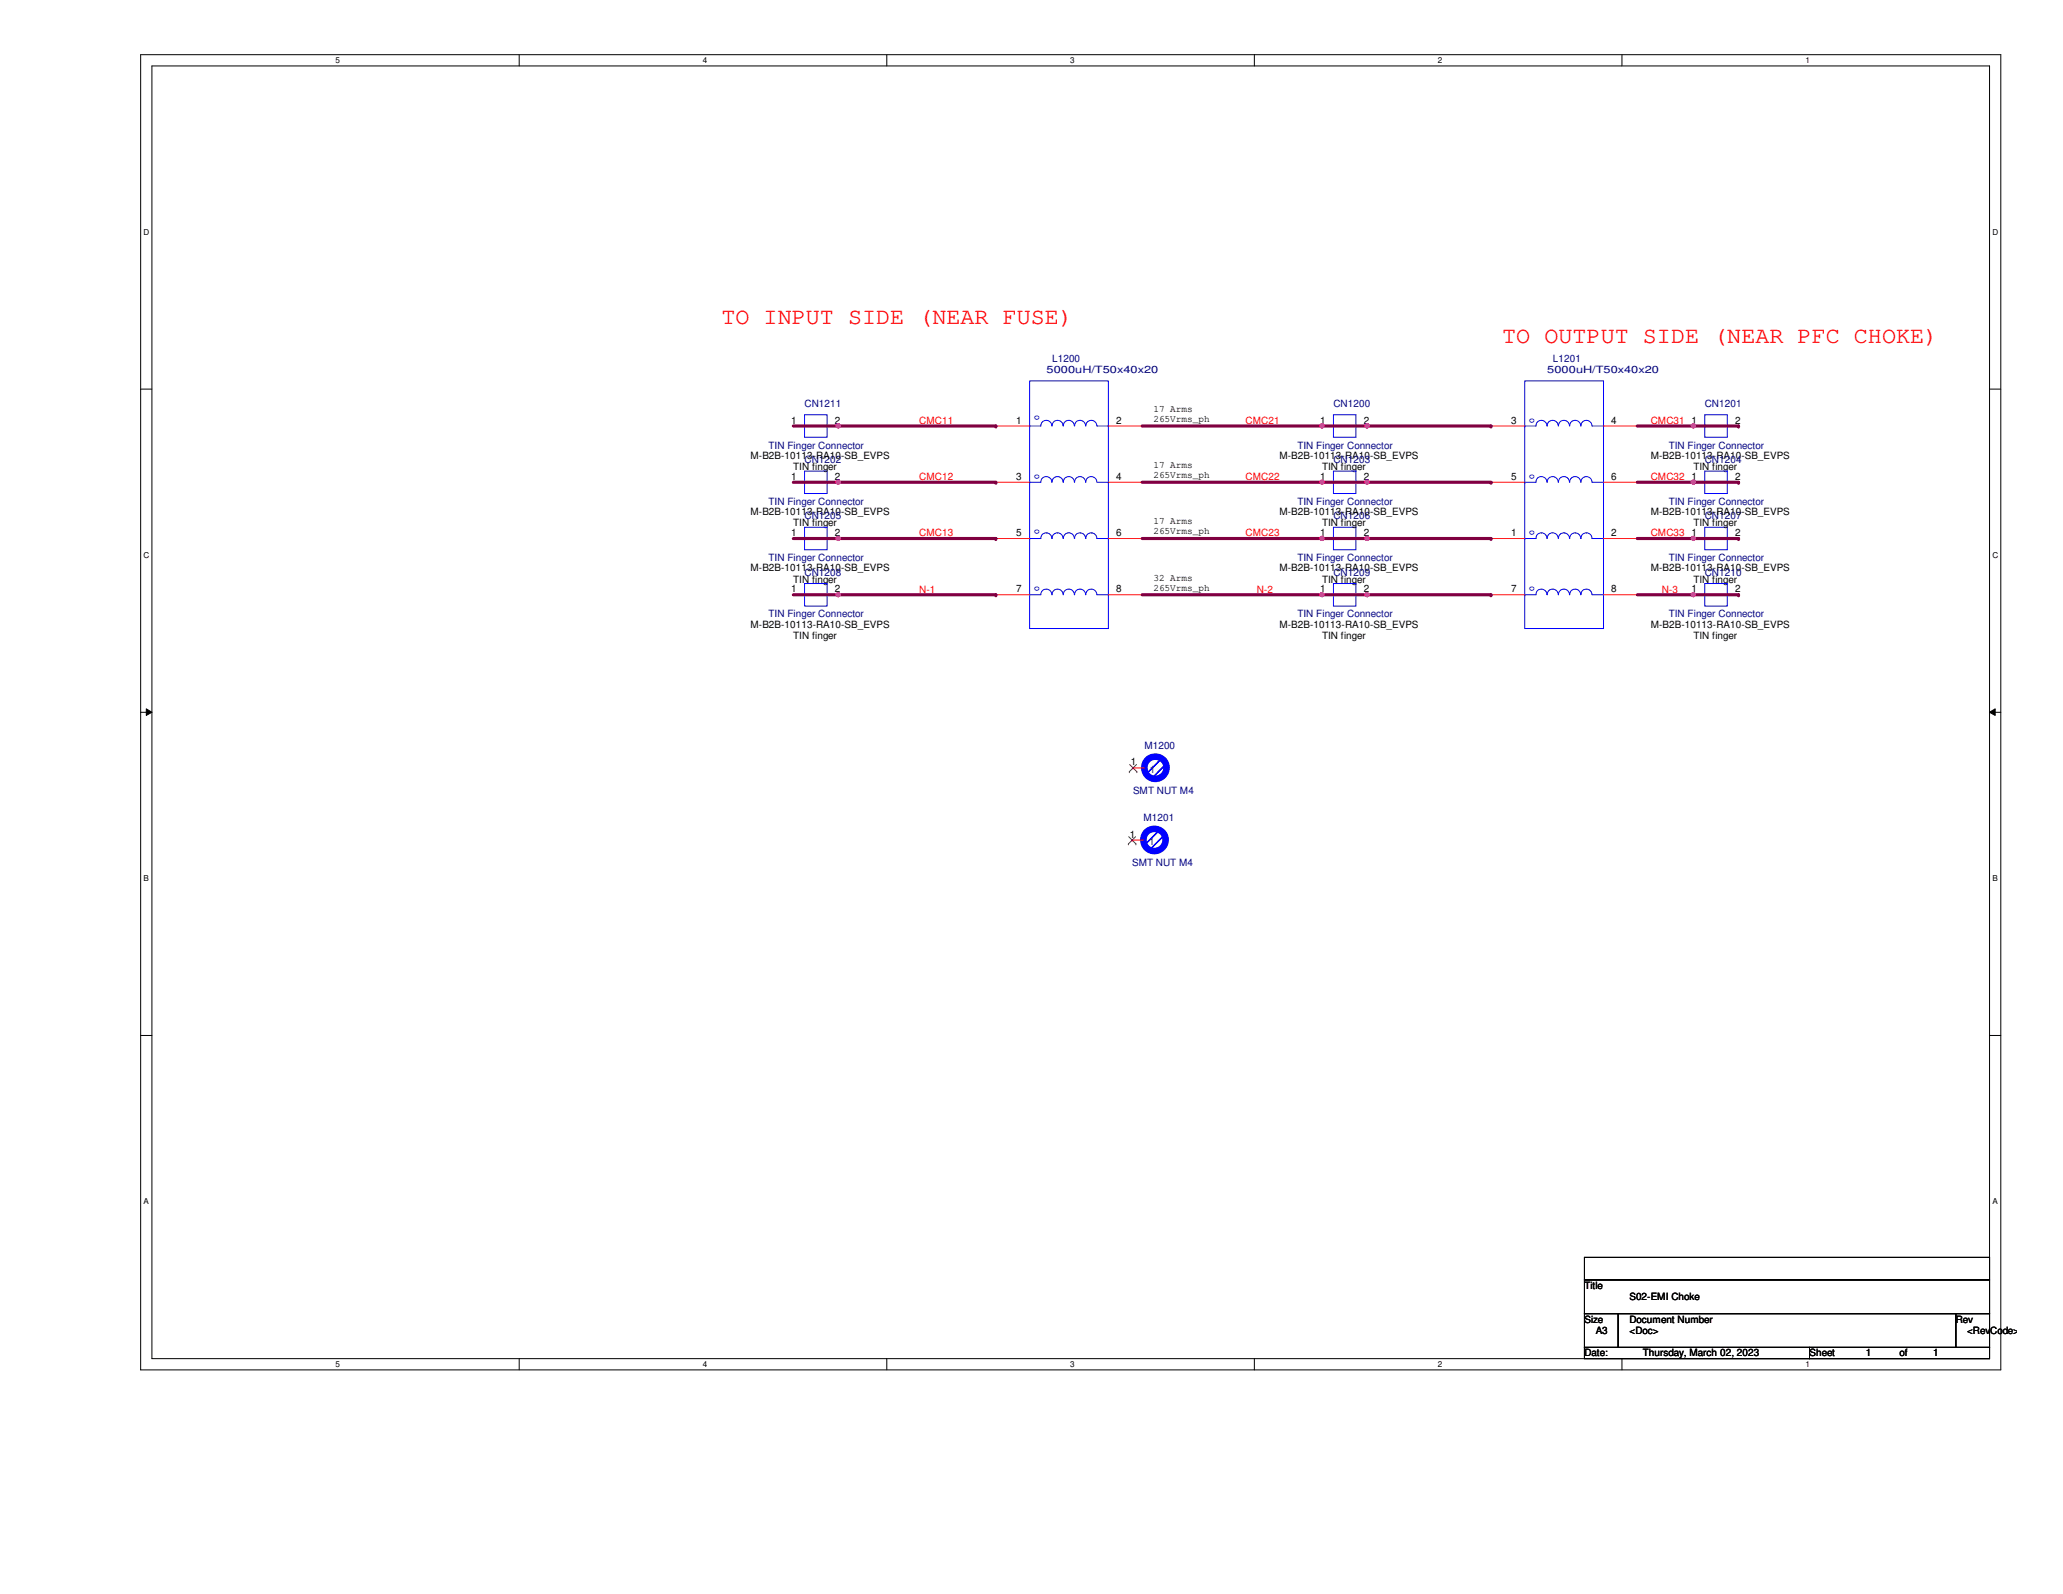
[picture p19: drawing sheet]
<svg xmlns="http://www.w3.org/2000/svg" width="279mm" height="216mm" viewBox="0 0 279 216" stroke-linecap="round" stroke-linejoin="round" font-family="sans-serif">
<defs><g id="words">
<g font-size="3.2" fill="#f00">
<text x="97.7" y="43.9">TO INPUT SIDE (NEAR FUSE)</text>
<text x="203.5" y="46.5">TO OUTPUT SIDE (NEAR PFC CHOKE)</text>
</g>
<g font-size="1.4" fill="#000080">
<text x="141.7" y="50.5">5000uH/T50x40x20</text>
<text x="142.5" y="49">L1200</text>
<text x="209.5" y="50.5">5000uH/T50x40x20</text>
<text x="210.3" y="49">L1201</text>
<text x="109" y="55.1">CN1211</text>
<text x="180.6" y="55.1">CN1200</text>
<text x="230.9" y="55.1">CN1201</text>
<text x="104.1" y="60.7">TIN Finger Connector</text>
<text x="109" y="62.7">CN1202</text>
<text x="175.7" y="60.7">TIN Finger Connector</text>
<text x="180.6" y="62.7">CN1203</text>
<text x="226" y="60.7">TIN Finger Connector</text>
<text x="230.9" y="62.7">CN1204</text>
<text x="104.1" y="68.4">TIN Finger Connector</text>
<text x="109" y="70.4">CN1205</text>
<text x="175.7" y="68.4">TIN Finger Connector</text>
<text x="180.6" y="70.4">CN1206</text>
<text x="226" y="68.4">TIN Finger Connector</text>
<text x="230.9" y="70.4">CN1207</text>
<text x="104.1" y="76">TIN Finger Connector</text>
<text x="109" y="78">CN1208</text>
<text x="175.7" y="76">TIN Finger Connector</text>
<text x="180.6" y="78">CN1209</text>
<text x="226" y="76">TIN Finger Connector</text>
<text x="230.9" y="78">CN1210</text>
<text x="104.1" y="83.6">TIN Finger Connector</text>
<text x="175.7" y="83.6">TIN Finger Connector</text>
<text x="226" y="83.6">TIN Finger Connector</text>
<text x="155" y="101.4">M1200</text>
<text x="153.5" y="107.5">SMT NUT M4</text>
<text x="154.9" y="111.2">M1201</text>
<text x="153.3" y="117.3">SMT NUT M4</text>
</g>
<g font-size="1.4">
<text x="107.1" y="57.4">1</text>
<text x="113.1" y="57.4">2</text>
<text x="137.6" y="57.4">1</text>
<text x="151.2" y="57.4">2</text>
<text x="156.2" y="55.8">17 Arms</text>
<text x="156.2" y="57.1">265Vrms_ph</text>
<text x="178.8" y="57.4">1</text>
<text x="184.7" y="57.4">2</text>
<text x="204.7" y="57.4">3</text>
<text x="218.2" y="57.4">4</text>
<text x="229.1" y="57.4">1</text>
<text x="235" y="57.4">2</text>
<text x="101.6" y="62.1">M-B2B-10113-RA10-SB_EVPS</text>
<text x="107.1" y="65">1</text>
<text x="107.4" y="63.7">TIN finger</text>
<text x="113.1" y="65">2</text>
<text x="137.6" y="65">3</text>
<text x="151.2" y="65">4</text>
<text x="156.2" y="63.4">17 Arms</text>
<text x="156.2" y="64.8">265Vrms_ph</text>
<text x="173.3" y="62.1">M-B2B-10113-RA10-SB_EVPS</text>
<text x="178.8" y="65">1</text>
<text x="179.1" y="63.7">TIN finger</text>
<text x="184.7" y="65">2</text>
<text x="204.7" y="65">5</text>
<text x="218.2" y="65">6</text>
<text x="223.6" y="62.1">M-B2B-10113-RA10-SB_EVPS</text>
<text x="229.1" y="65">1</text>
<text x="229.4" y="63.7">TIN finger</text>
<text x="235" y="65">2</text>
<text x="101.6" y="69.8">M-B2B-10113-RA10-SB_EVPS</text>
<text x="107.4" y="71.3">TIN finger</text>
<text x="156.2" y="71">17 Arms</text>
<text x="173.3" y="69.8">M-B2B-10113-RA10-SB_EVPS</text>
<text x="179.1" y="71.3">TIN finger</text>
<text x="223.6" y="69.8">M-B2B-10113-RA10-SB_EVPS</text>
<text x="229.4" y="71.3">TIN finger</text>
<text x="101.6" y="77.4">M-B2B-10113-RA10-SB_EVPS</text>
<text x="107.1" y="72.6">1</text>
<text x="113.1" y="72.6">2</text>
<text x="137.6" y="72.6">5</text>
<text x="151.2" y="72.6">6</text>
<text x="156.2" y="72.4">265Vrms_ph</text>
<text x="173.3" y="77.4">M-B2B-10113-RA10-SB_EVPS</text>
<text x="178.8" y="72.6">1</text>
<text x="184.7" y="72.6">2</text>
<text x="204.7" y="72.6">1</text>
<text x="218.2" y="72.6">2</text>
<text x="223.6" y="77.4">M-B2B-10113-RA10-SB_EVPS</text>
<text x="229.1" y="72.6">1</text>
<text x="235" y="72.6">2</text>
<text x="107.1" y="80.2">1</text>
<text x="107.4" y="78.9">TIN finger</text>
<text x="113.1" y="80.2">2</text>
<text x="137.6" y="80.2">7</text>
<text x="151.2" y="80.2">8</text>
<text x="156.2" y="78.7">32 Arms</text>
<text x="156.2" y="80">265Vrms_ph</text>
<text x="178.8" y="80.2">1</text>
<text x="179.1" y="78.9">TIN finger</text>
<text x="184.7" y="80.2">2</text>
<text x="204.7" y="80.2">7</text>
<text x="218.2" y="80.2">8</text>
<text x="229.1" y="80.2">1</text>
<text x="229.4" y="78.9">TIN finger</text>
<text x="235" y="80.2">2</text>
<text x="101.6" y="85">M-B2B-10113-RA10-SB_EVPS</text>
<text x="107.4" y="86.5">TIN finger</text>
<text x="173.3" y="85">M-B2B-10113-RA10-SB_EVPS</text>
<text x="179.1" y="86.5">TIN finger</text>
<text x="223.6" y="85">M-B2B-10113-RA10-SB_EVPS</text>
<text x="229.4" y="86.5">TIN finger</text>
<text x="153.2" y="103.7">1</text>
<text x="153" y="113.5">1</text>
<text x="214.6" y="174.6">Title</text>
<text x="214.6" y="179.2">Size</text>
<text x="220.7" y="179.2">Document Number</text>
<text x="220.7" y="176.1">S02-EMI Choke</text>
<text x="264.9" y="179.2">Rev</text>
<text x="214.6" y="183.7">Date:</text>
<text x="216.1" y="180.7">A3</text>
<text x="220.7" y="180.7">&lt;Doc&gt;</text>
<text x="222.5" y="183.7">Thursday, March 02, 2023</text>
<text x="245.1" y="183.7">Sheet</text>
<text x="252.7" y="183.7">1</text>
<text x="257.3" y="183.7">of</text>
<text x="261.8" y="183.7">1</text>
<text x="266.4" y="180.7">&lt;RevCode&gt;</text>
</g>
<g font-size="1.4" fill="#f00">
<text x="124.5" y="57.4">CMC11</text>
<text x="168.7" y="57.4">CMC21</text>
<text x="223.6" y="57.4">CMC31</text>
<text x="124.5" y="65">CMC12</text>
<text x="168.7" y="65">CMC22</text>
<text x="223.6" y="65">CMC32</text>
<text x="124.5" y="72.6">CMC13</text>
<text x="168.7" y="72.6">CMC23</text>
<text x="223.6" y="72.6">CMC33</text>
<text x="124.5" y="80.3">N-1</text>
<text x="170.2" y="80.3">N-2</text>
<text x="225.1" y="80.3">N-3</text>
</g>
<g font-size="1.4" fill="#004080">
<text x="155.7" y="104.6">1</text>
<text x="155.6" y="114.4">1</text>
</g>
<g font-size="1.2" fill="#00f">
<text x="140.7" y="56.9" transform="rotate(-90 140.7 56.9)">o</text>
<text x="207.8" y="57.2" transform="rotate(-90 207.8 57.2)">o</text>
<text x="140.7" y="64.9" transform="rotate(-90 140.7 64.9)">o</text>
<text x="207.8" y="64.9" transform="rotate(-90 207.8 64.9)">o</text>
<text x="140.7" y="72.3" transform="rotate(-90 140.7 72.3)">o</text>
<text x="207.8" y="72.5" transform="rotate(-90 207.8 72.5)">o</text>
<text x="140.7" y="80.1" transform="rotate(-90 140.7 80.1)">o</text>
<text x="207.8" y="80.1" transform="rotate(-90 207.8 80.1)">o</text>
</g>
<g font-size="1.1">
<text x="45.4" y="8.6">5</text>
<text x="95.2" y="8.6">4</text>
<text x="144.9" y="8.6">3</text>
<text x="194.7" y="8.6">2</text>
<text x="244.5" y="8.6">1</text>
<text x="19.4" y="31.8">D</text>
<text x="269.8" y="31.8">D</text>
<text x="19.4" y="75.6">C</text>
<text x="269.8" y="75.6">C</text>
<text x="19.4" y="119.3">B</text>
<text x="269.8" y="119.3">B</text>
<text x="19.4" y="163.1">A</text>
<text x="269.8" y="163.1">A</text>
<text x="45.4" y="185.2">5</text>
<text x="95.2" y="185.2">4</text>
<text x="144.9" y="185.2">3</text>
<text x="194.7" y="185.2">2</text>
<text x="244.5" y="185.2">1</text>
</g>
</g></defs>
<path d="M19.1 7.4h251.9v178.1h-251.9zM20.6 8.9h248.9v175.1h-248.9z" fill="none" stroke="#000" stroke-width=".14"/>
<g fill="#fff">
<path d="M45.4 7.6h.6v1.2h-.6z"/>
<path d="M45.4 184.2h.6v1.2h-.6z"/>
</g>
<path d="M70.3 7.4v1.5M70.3 184v1.5" fill="none" stroke="#000" stroke-width=".14"/>
<g fill="#fff">
<path d="M95.2 7.6h.6v1.2h-.6z"/>
<path d="M95.2 184.2h.6v1.2h-.6z"/>
</g>
<path d="M120.1 7.4v1.5M120.1 184v1.5" fill="none" stroke="#000" stroke-width=".14"/>
<g fill="#fff">
<path d="M144.9 7.6h.6v1.2h-.6z"/>
<path d="M144.9 184.2h.6v1.2h-.6z"/>
</g>
<path d="M169.9 7.4v1.5M169.9 184v1.5" fill="none" stroke="#000" stroke-width=".14"/>
<g fill="#fff">
<path d="M194.7 7.6h.6v1.2h-.6z"/>
<path d="M194.7 184.2h.6v1.2h-.6z"/>
</g>
<path d="M219.7 7.4v1.5M219.7 184v1.5" fill="none" stroke="#000" stroke-width=".14"/>
<g fill="#fff">
<path d="M244.5 7.6h.6v1.2h-.6z"/>
<path d="M244.5 184.2h.6v1.2h-.6z"/>
<path d="M19.4 30.8h.8v1.2h-.8z"/>
<path d="M269.8 30.8h.8v1.2h-.8z"/>
<path d="M19.4 74.6h.8v1.2h-.8z"/>
<path d="M269.8 74.6h.8v1.2h-.8z"/>
</g>
<path d="M19.1 52.7h1.5M269.5 52.7h1.5" fill="none" stroke="#000" stroke-width=".14"/>
<g fill="#fff">
<path d="M19.4 118.4h.8v1.1h-.8z"/>
<path d="M269.8 118.4h.8v1.1h-.8z"/>
</g>
<path d="M19.1 96.5h1.5M19.8 96l.8 .5-.8 .4zM269.5 96.5l.7-.5v.9zM269.5 96.5h1.5" fill="none" stroke="#000" stroke-width=".14"/>
<path d="M19.8 96l.8 .5-.8 .4zM269.5 96.5l.7-.5v.9z" fill="#000"/>
<g fill="#fff">
<path d="M19.4 162.1h.8v1.2h-.8z"/>
<path d="M269.8 162.1h.8v1.2h-.8z"/>
</g>
<path d="M19.1 140.2h1.5M269.5 140.2h1.5M214.6 170.3h54.9v3.1h-54.9zM214.6 173.4h54.9v4.5h-54.9zM214.6 177.9h4.6v4.6h-4.6zM219.2 177.9h45.7v4.6h-45.7zM264.9 177.9h4.6v4.6h-4.6zM214.6 182.5h30.5v1.5h-30.5zM245.1 182.5h24.4v1.5h-24.4z" fill="none" stroke="#000" stroke-width=".14"/>
<circle cx="156.4" cy="113.8" r="1.51" fill="#fff"/>
<circle cx="156.4" cy="113.8" r="1.51" fill="none" stroke="#00f" stroke-width=".89"/>
<g fill="none" stroke="#f00" stroke-width=".14">
<path d="M107.4 57.7h.1M107.4 57.7h1.6M112 57.7h1.5M113.5 57.7h.1M179.1 57.7h.1M179.1 57.7h1.5M183.6 57.7h1.6M185.2 57.7h.1M201.9 57.7h.1M201.9 57.7h4.6M217.2 57.7h4.5M221.7 57.7h.1"/>
<path d="M229.4 57.7h.1M229.4 57.7h1.5M233.9 57.7h1.6M235.5 57.7h.1M107.4 65.3h.1M107.4 72.9h.1M107.4 72.9h1.6M107.4 65.3h1.6M112 72.9h1.5M112 65.3h1.5M113.5 65.3h.1M113.5 72.9h.1"/>
<path d="M179.1 72.9h.1M179.1 72.9h1.5M183.6 72.9h1.6M185.2 72.9h.1M201.9 65.3h.1M201.9 72.9h.1M201.9 72.9h4.6M201.9 65.3h4.6M217.2 72.9h4.5M217.2 65.3h4.5M221.7 65.3h.1M221.7 72.9h.1"/>
<path d="M229.4 72.9h.1M229.4 72.9h1.5M233.9 72.9h1.6M235.5 72.9h.1M107.4 80.6h.1M107.4 80.6h1.6M112 80.6h1.5M113.5 80.6h.1M201.9 80.6h.1M201.9 80.6h4.6M217.2 80.6h4.5M221.7 80.6h.1"/>
<path d="M229.4 80.6h.1M229.4 80.6h1.5M233.9 80.6h1.6M235.5 80.6h.1M153.3 113.8h.1M153.3 113.8h1.6"/>
</g>
<path d="M152.8 114.3h.1M152.9 113.3l.9 1M153.8 113.3l-1 1M153.8 114.3h.1" fill="none" stroke="#804000" stroke-width=".14"/>
<g fill="none" stroke="#00f" stroke-width=".14">
<path d="M109 56.2h3v3h-3zM180.6 56.2h3v3h-3zM206.5 51.6h10.7v33.5h-10.7zM206.5 57.7h.1M206.5 57.7h1.5a.74 .74 0 0 1 .8-.8 .74 .74 0 0 1 .7 .8M209.6 57.7a.74 .74 0 0 1 .7-.8 .74 .74 0 0 1 .7 .8M211.1 57.7a.74 .74 0 0 1 .7-.8 .74 .74 0 0 1 .8 .8M212.6 57.7a.74 .74 0 0 1 .7-.8 .74 .74 0 0 1 .8 .8M214.1 57.7a.74 .74 0 0 1 .8-.8 .74 .74 0 0 1 .7 .8M215.6 57.7h1.6M217.2 57.7h.1M230.9 56.2h3v3h-3z"/>
<path d="M109 63.8h3v3h-3zM109 71.4h3v3.1h-3zM109 79h3v3.1h-3zM180.6 71.4h3v3.1h-3zM206.5 72.9h.1M206.5 65.3h.1M206.5 72.9h1.5a.74 .74 0 0 1 .8-.7 .74 .74 0 0 1 .7 .7M206.5 65.3h1.5a.74 .74 0 0 1 .8-.7 .74 .74 0 0 1 .7 .7M209.6 72.9a.74 .74 0 0 1 .7-.7 .74 .74 0 0 1 .7 .7M209.6 65.3a.74 .74 0 0 1 .7-.7 .74 .74 0 0 1 .7 .7M211.1 72.9a.74 .74 0 0 1 .7-.7 .74 .74 0 0 1 .8 .7M211.1 65.3a.74 .74 0 0 1 .7-.7 .74 .74 0 0 1 .8 .7"/>
<path d="M212.6 72.9a.74 .74 0 0 1 .7-.7 .74 .74 0 0 1 .8 .7M212.6 65.3a.74 .74 0 0 1 .7-.7 .74 .74 0 0 1 .8 .7M214.1 72.9a.74 .74 0 0 1 .8-.7 .74 .74 0 0 1 .7 .7M214.1 65.3a.74 .74 0 0 1 .8-.7 .74 .74 0 0 1 .7 .7M215.6 72.9h1.6M215.6 65.3h1.6M217.2 65.3h.1M217.2 72.9h.1M230.9 71.4h3v3.1h-3zM230.9 79h3v3.1h-3zM206.5 80.6h.1M206.5 80.6h1.5a.74 .74 0 0 1 .8-.8 .74 .74 0 0 1 .7 .8"/>
<path d="M209.6 80.6a.74 .74 0 0 1 .7-.8 .74 .74 0 0 1 .7 .8M211.1 80.6a.74 .74 0 0 1 .7-.8 .74 .74 0 0 1 .8 .8M212.6 80.6a.74 .74 0 0 1 .7-.8 .74 .74 0 0 1 .8 .8M214.1 80.6a.74 .74 0 0 1 .8-.8 .74 .74 0 0 1 .7 .8M215.6 80.6h1.6M217.2 80.6h.1"/>
</g>
<circle cx="156.5" cy="104" r="1.51" fill="#fff"/>
<circle cx="156.5" cy="104" r="1.51" fill="none" stroke="#00f" stroke-width=".89"/>
<g fill="none" stroke="#f00" stroke-width=".14">
<path d="M134.9 57.7h.1M134.9 57.7h4.5M150.1 57.7h4.6M154.7 57.7h.1M134.9 72.9h.1M134.9 65.3h.1M134.9 65.3h4.5M134.9 72.9h4.5M150.1 65.3h4.6M150.1 72.9h4.6M154.7 72.9h.1M154.7 65.3h.1"/>
<path d="M179.1 65.3h.1M179.1 65.3h1.5M183.6 65.3h1.6M185.2 65.3h.1M229.4 65.3h.1M229.4 65.3h1.5M233.9 65.3h1.6M235.5 65.3h.1M134.9 80.6h.1M134.9 80.6h4.5M150.1 80.6h4.6M154.7 80.6h.1"/>
<path d="M179.1 80.6h.1M179.1 80.6h1.5M183.6 80.6h1.6M185.2 80.6h.1M153.5 104h.1M153.5 104h1.5"/>
</g>
<path d="M153 104.5h.1M153 103.5l1 1M153.9 103.5l-.9 1M154 104.5h.1" fill="none" stroke="#804000" stroke-width=".14"/>
<g fill="none" stroke="#00f" stroke-width=".14">
<path d="M139.4 51.6h10.7v33.5h-10.7zM139.4 57.7h.1M139.4 57.7h1.6a.74 .74 0 0 1 .7-.8 .74 .74 0 0 1 .8 .8M142.5 57.7a.74 .74 0 0 1 .7-.8 .74 .74 0 0 1 .8 .8M144 57.7a.74 .74 0 0 1 .8-.8 .74 .74 0 0 1 .7 .8M145.5 57.7a.74 .74 0 0 1 .8-.8 .74 .74 0 0 1 .7 .8M147.1 57.7a.74 .74 0 0 1 .7-.8 .74 .74 0 0 1 .7 .8M148.6 57.7h1.5M150.1 57.7h.1M139.4 72.9h.1M139.4 65.3h.1M139.4 72.9h1.6a.74 .74 0 0 1 .7-.7 .74 .74 0 0 1 .8 .7"/>
<path d="M139.4 65.3h1.6a.74 .74 0 0 1 .7-.7 .74 .74 0 0 1 .8 .7M142.5 72.9a.74 .74 0 0 1 .7-.7 .74 .74 0 0 1 .8 .7M142.5 65.3a.74 .74 0 0 1 .7-.7 .74 .74 0 0 1 .8 .7M144 72.9a.74 .74 0 0 1 .8-.7 .74 .74 0 0 1 .7 .7M144 65.3a.74 .74 0 0 1 .8-.7 .74 .74 0 0 1 .7 .7M145.5 72.9a.74 .74 0 0 1 .8-.7 .74 .74 0 0 1 .7 .7M145.5 65.3a.74 .74 0 0 1 .8-.7 .74 .74 0 0 1 .7 .7M147.1 72.9a.74 .74 0 0 1 .7-.7 .74 .74 0 0 1 .7 .7M147.1 65.3a.74 .74 0 0 1 .7-.7 .74 .74 0 0 1 .7 .7M148.6 72.9h1.5M148.6 65.3h1.5M150.1 65.3h.1"/>
<path d="M150.1 72.9h.1M180.6 79h3v3.1h-3zM180.6 63.8h3v3h-3zM230.9 63.8h3v3h-3zM139.4 80.6h.1M139.4 80.6h1.6a.74 .74 0 0 1 .7-.8 .74 .74 0 0 1 .8 .8M142.5 80.6a.74 .74 0 0 1 .7-.8 .74 .74 0 0 1 .8 .8M144 80.6a.74 .74 0 0 1 .8-.8 .74 .74 0 0 1 .7 .8M145.5 80.6a.74 .74 0 0 1 .8-.8 .74 .74 0 0 1 .7 .8M147.1 80.6a.74 .74 0 0 1 .7-.8 .74 .74 0 0 1 .7 .8M148.6 80.6h1.5M150.1 80.6h.1"/>
</g>
<path d="M154.7 57.7h24.4" fill="none" stroke="#800040" stroke-width=".42"/>
<circle cx="179.1" cy="57.7" r=".21" fill="#800040"/>
<circle cx="179" cy="57.7" r=".29" fill="#f0f"/>
<circle cx="179" cy="57.7" r=".29" fill="none" stroke="#f0f" stroke-width=".14"/>
<path d="M107.4 65.3h6.1" fill="none" stroke="#800040" stroke-width=".42"/>
<circle cx="113.5" cy="65.3" r=".21" fill="#800040"/>
<path d="M154.7 65.3h24.4" fill="none" stroke="#800040" stroke-width=".42"/>
<circle cx="179.1" cy="65.3" r=".21" fill="#800040"/>
<circle cx="179" cy="65.3" r=".29" fill="#f0f"/>
<circle cx="179" cy="65.3" r=".29" fill="none" stroke="#f0f" stroke-width=".14"/>
<path d="M107.4 72.9h6.1" fill="none" stroke="#800040" stroke-width=".42"/>
<circle cx="113.5" cy="72.9" r=".21" fill="#800040"/>
<path d="M154.7 72.9h24.4" fill="none" stroke="#800040" stroke-width=".42"/>
<circle cx="179.1" cy="72.9" r=".21" fill="#800040"/>
<circle cx="179" cy="72.9" r=".29" fill="#f0f"/>
<circle cx="179" cy="72.9" r=".29" fill="none" stroke="#f0f" stroke-width=".14"/>
<path d="M107.4 80.6h6.1" fill="none" stroke="#800040" stroke-width=".42"/>
<circle cx="113.5" cy="80.6" r=".21" fill="#800040"/>
<path d="M154.7 80.6h24.4" fill="none" stroke="#800040" stroke-width=".42"/>
<circle cx="179.1" cy="80.6" r=".21" fill="#800040"/>
<circle cx="179" cy="80.5" r=".29" fill="#f0f"/>
<circle cx="179" cy="80.5" r=".29" fill="none" stroke="#f0f" stroke-width=".14"/>
<path d="M221.7 57.7h7.7" fill="none" stroke="#800040" stroke-width=".42"/>
<circle cx="229.4" cy="57.7" r=".21" fill="#800040"/>
<circle cx="229.3" cy="57.7" r=".29" fill="#f0f"/>
<circle cx="229.3" cy="57.7" r=".29" fill="none" stroke="#f0f" stroke-width=".14"/>
<path d="M221.7 65.3h7.7" fill="none" stroke="#800040" stroke-width=".42"/>
<circle cx="229.4" cy="65.3" r=".21" fill="#800040"/>
<circle cx="229.3" cy="65.3" r=".29" fill="#f0f"/>
<circle cx="229.3" cy="65.3" r=".29" fill="none" stroke="#f0f" stroke-width=".14"/>
<path d="M221.7 72.9h7.7" fill="none" stroke="#800040" stroke-width=".42"/>
<circle cx="229.4" cy="72.9" r=".21" fill="#800040"/>
<circle cx="229.3" cy="72.9" r=".29" fill="#f0f"/>
<circle cx="229.3" cy="72.9" r=".29" fill="none" stroke="#f0f" stroke-width=".14"/>
<path d="M221.7 80.6h7.7" fill="none" stroke="#800040" stroke-width=".42"/>
<circle cx="229.4" cy="80.6" r=".21" fill="#800040"/>
<circle cx="229.3" cy="80.5" r=".29" fill="#f0f"/>
<circle cx="229.3" cy="80.5" r=".29" fill="none" stroke="#f0f" stroke-width=".14"/>
<path d="M113.5 65.3h21.4" fill="none" stroke="#800040" stroke-width=".42"/>
<circle cx="134.9" cy="65.3" r=".21" fill="#800040"/>
<circle cx="113.5" cy="65.3" r=".29" fill="#f0f"/>
<circle cx="113.5" cy="65.3" r=".29" fill="none" stroke="#f0f" stroke-width=".14"/>
<path d="M113.5 72.9h21.4" fill="none" stroke="#800040" stroke-width=".42"/>
<circle cx="134.9" cy="72.9" r=".21" fill="#800040"/>
<circle cx="113.5" cy="72.9" r=".29" fill="#f0f"/>
<circle cx="113.5" cy="72.9" r=".29" fill="none" stroke="#f0f" stroke-width=".14"/>
<path d="M113.5 80.6h21.4" fill="none" stroke="#800040" stroke-width=".42"/>
<circle cx="134.9" cy="80.6" r=".21" fill="#800040"/>
<circle cx="113.5" cy="80.5" r=".29" fill="#f0f"/>
<circle cx="113.5" cy="80.5" r=".29" fill="none" stroke="#f0f" stroke-width=".14"/>
<path d="M179.1 57.7h6.1" fill="none" stroke="#800040" stroke-width=".42"/>
<circle cx="185.2" cy="57.7" r=".21" fill="#800040"/>
<path d="M185.2 57.7h16.7" fill="none" stroke="#800040" stroke-width=".42"/>
<circle cx="201.9" cy="57.7" r=".21" fill="#800040"/>
<circle cx="185.1" cy="57.7" r=".29" fill="#f0f"/>
<circle cx="185.1" cy="57.7" r=".29" fill="none" stroke="#f0f" stroke-width=".14"/>
<path d="M179.1 65.3h6.1" fill="none" stroke="#800040" stroke-width=".42"/>
<circle cx="185.2" cy="65.3" r=".21" fill="#800040"/>
<path d="M185.2 65.3h16.7" fill="none" stroke="#800040" stroke-width=".42"/>
<circle cx="201.9" cy="65.3" r=".21" fill="#800040"/>
<circle cx="185.1" cy="65.3" r=".29" fill="#f0f"/>
<circle cx="185.1" cy="65.3" r=".29" fill="none" stroke="#f0f" stroke-width=".14"/>
<path d="M179.1 72.9h6.1" fill="none" stroke="#800040" stroke-width=".42"/>
<circle cx="185.2" cy="72.9" r=".21" fill="#800040"/>
<path d="M185.2 72.9h16.7" fill="none" stroke="#800040" stroke-width=".42"/>
<circle cx="201.9" cy="72.9" r=".21" fill="#800040"/>
<circle cx="185.1" cy="72.9" r=".29" fill="#f0f"/>
<circle cx="185.1" cy="72.9" r=".29" fill="none" stroke="#f0f" stroke-width=".14"/>
<path d="M179.1 80.6h6.1" fill="none" stroke="#800040" stroke-width=".42"/>
<circle cx="185.2" cy="80.6" r=".21" fill="#800040"/>
<path d="M185.2 80.6h16.7" fill="none" stroke="#800040" stroke-width=".42"/>
<circle cx="201.9" cy="80.6" r=".21" fill="#800040"/>
<circle cx="185.1" cy="80.5" r=".29" fill="#f0f"/>
<circle cx="185.1" cy="80.5" r=".29" fill="none" stroke="#f0f" stroke-width=".14"/>
<path d="M229.4 57.7h6.1" fill="none" stroke="#800040" stroke-width=".42"/>
<circle cx="235.5" cy="57.7" r=".21" fill="#800040"/>
<path d="M229.4 65.3h6.1" fill="none" stroke="#800040" stroke-width=".42"/>
<circle cx="235.5" cy="65.3" r=".21" fill="#800040"/>
<path d="M229.4 72.9h6.1" fill="none" stroke="#800040" stroke-width=".42"/>
<circle cx="235.5" cy="72.9" r=".21" fill="#800040"/>
<path d="M229.4 80.6h6.1" fill="none" stroke="#800040" stroke-width=".42"/>
<circle cx="235.5" cy="80.6" r=".21" fill="#800040"/>
<path d="M107.4 57.7h6.1" fill="none" stroke="#800040" stroke-width=".42"/>
<circle cx="113.5" cy="57.7" r=".21" fill="#800040"/>
<path d="M113.5 57.7h21.4" fill="none" stroke="#800040" stroke-width=".42"/>
<circle cx="134.9" cy="57.7" r=".21" fill="#800040"/>
<circle cx="113.5" cy="57.7" r=".29" fill="#f0f"/>
<circle cx="113.5" cy="57.7" r=".29" fill="none" stroke="#f0f" stroke-width=".14"/>
<circle cx="179" cy="57.7" r=".29" fill="#f0f"/>
<circle cx="179" cy="57.7" r=".29" fill="none" stroke="#f0f" stroke-width=".14"/>
<circle cx="179" cy="65.3" r=".29" fill="#f0f"/>
<circle cx="179" cy="65.3" r=".29" fill="none" stroke="#f0f" stroke-width=".14"/>
<circle cx="179" cy="72.9" r=".29" fill="#f0f"/>
<circle cx="179" cy="72.9" r=".29" fill="none" stroke="#f0f" stroke-width=".14"/>
<circle cx="179" cy="80.5" r=".29" fill="#f0f"/>
<circle cx="179" cy="80.5" r=".29" fill="none" stroke="#f0f" stroke-width=".14"/>
<circle cx="229.3" cy="57.7" r=".29" fill="#f0f"/>
<circle cx="229.3" cy="57.7" r=".29" fill="none" stroke="#f0f" stroke-width=".14"/>
<circle cx="229.3" cy="65.3" r=".29" fill="#f0f"/>
<circle cx="229.3" cy="65.3" r=".29" fill="none" stroke="#f0f" stroke-width=".14"/>
<circle cx="229.3" cy="72.9" r=".29" fill="#f0f"/>
<circle cx="229.3" cy="72.9" r=".29" fill="none" stroke="#f0f" stroke-width=".14"/>
<circle cx="229.3" cy="80.5" r=".29" fill="#f0f"/>
<circle cx="229.3" cy="80.5" r=".29" fill="none" stroke="#f0f" stroke-width=".14"/>
<circle cx="113.5" cy="65.3" r=".29" fill="#f0f"/>
<circle cx="113.5" cy="65.3" r=".29" fill="none" stroke="#f0f" stroke-width=".14"/>
<circle cx="113.5" cy="72.9" r=".29" fill="#f0f"/>
<circle cx="113.5" cy="72.9" r=".29" fill="none" stroke="#f0f" stroke-width=".14"/>
<circle cx="113.5" cy="80.5" r=".29" fill="#f0f"/>
<circle cx="113.5" cy="80.5" r=".29" fill="none" stroke="#f0f" stroke-width=".14"/>
<circle cx="185.1" cy="57.7" r=".29" fill="#f0f"/>
<circle cx="185.1" cy="57.7" r=".29" fill="none" stroke="#f0f" stroke-width=".14"/>
<circle cx="185.1" cy="65.3" r=".29" fill="#f0f"/>
<circle cx="185.1" cy="65.3" r=".29" fill="none" stroke="#f0f" stroke-width=".14"/>
<circle cx="185.1" cy="72.9" r=".29" fill="#f0f"/>
<circle cx="185.1" cy="72.9" r=".29" fill="none" stroke="#f0f" stroke-width=".14"/>
<circle cx="185.1" cy="80.5" r=".29" fill="#f0f"/>
<circle cx="185.1" cy="80.5" r=".29" fill="none" stroke="#f0f" stroke-width=".14"/>
<circle cx="113.5" cy="57.7" r=".29" fill="#f0f"/>
<circle cx="113.5" cy="57.7" r=".29" fill="none" stroke="#f0f" stroke-width=".14"/>
<use href="#words"/>
</svg>
